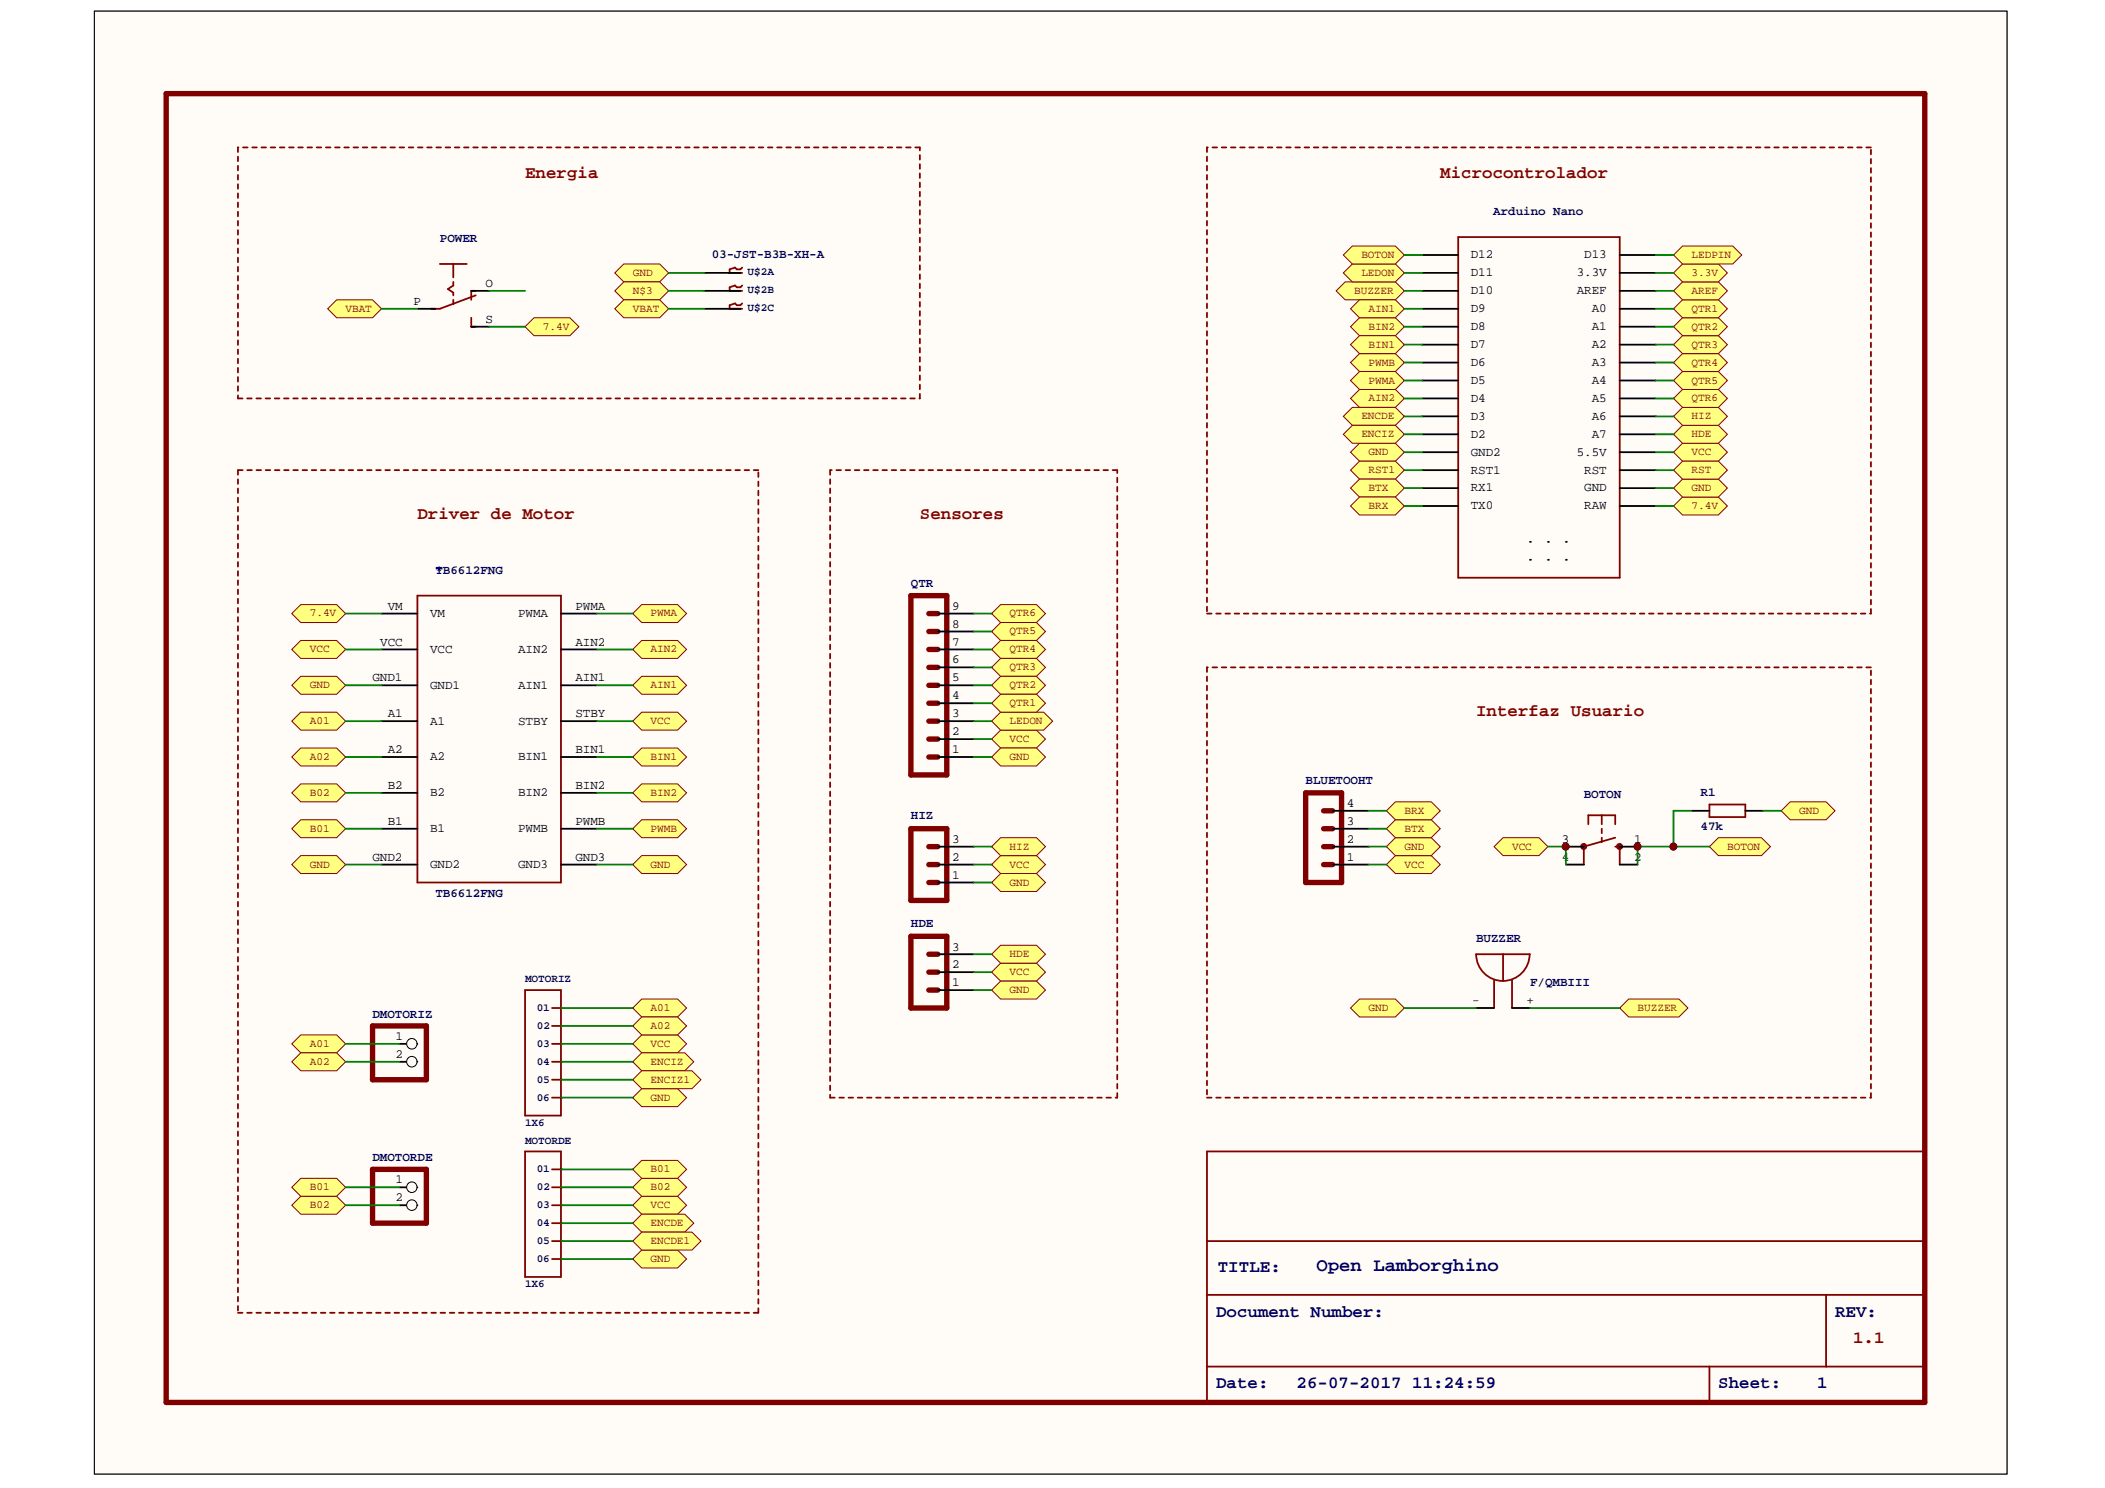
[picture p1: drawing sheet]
<svg xmlns="http://www.w3.org/2000/svg" width="297mm" height="210mm" viewBox="0 0 297 210" stroke-linecap="round" stroke-linejoin="round" font-family="sans-serif">
<defs><g id="words">
<text font-size="2.7" fill="#000080" x="185.8" y="179.3">Open Lamborghino</text>
<g font-size="2.4" fill="#800000">
<text x="74.1" y="25.1">Energia</text>
<text x="203.2" y="25.1">Microcontrolador</text>
<text x="58.9" y="73.2">Driver de Motor</text>
<text x="129.8" y="73.2">Sensores</text>
<text x="208.3" y="101">Interfaz Usuario</text>
<text x="261.5" y="189.5">1.1</text>
</g>
<g font-size="2.4" fill="#000080">
<text x="171.8" y="179.4">TITLE:</text>
<text x="171.6" y="185.7">Document Number:</text>
<text x="259" y="185.7">REV:</text>
<text x="171.6" y="195.8">Date:</text>
<text x="183" y="195.8">26-07-2017 11:24:59</text>
<text x="242.5" y="195.8">Sheet:</text>
<text x="256.4" y="195.8">1</text>
</g>
<g font-size="1.8" fill="#000080">
<text x="62.1" y="34.2">POWER</text>
<text x="210.7" y="30.4">Arduino Nano</text>
<text x="100.4" y="36.4">03-JST-B3B-XH-A</text>
<text x="61.4" y="81">*</text>
<text x="61.4" y="81">TB6612FNG</text>
<text x="128.5" y="82.7">QTR</text>
<text x="184.2" y="110.6">BLUETOOHT</text>
<text x="223.5" y="112.6">BOTON</text>
<text x="240" y="112.3">R1</text>
<text x="128.5" y="115.6">HIZ</text>
<text x="240" y="117.1">47k</text>
<text x="61.4" y="126.5">TB6612FNG</text>
<text x="128.5" y="130.8">HDE</text>
<text x="208.3" y="132.8">BUZZER</text>
<text x="52.6" y="143.5">DMOTORIZ</text>
<text x="215.9" y="139.1">F/QMBIII</text>
<text x="52.6" y="163.8">DMOTORDE</text>
</g>
<g font-size="1.8">
<text x="68.5" y="40.5">O</text>
<text x="207.5" y="36.4">D12</text>
<text x="207.5" y="39">D11</text>
<text x="207.5" y="41.5">D10</text>
<text x="222.5" y="39">3.3V</text>
<text x="222.5" y="41.5">AREF</text>
<text x="223.6" y="36.4">D13</text>
<text x="58.4" y="43">P</text>
<text x="68.5" y="45.6">S</text>
<text x="207.5" y="46.6">D8</text>
<text x="207.5" y="44">D9</text>
<text x="224.6" y="46.6">A1</text>
<text x="224.6" y="44">A0</text>
<text x="207.5" y="51.6">D6</text>
<text x="207.5" y="49.1">D7</text>
<text x="224.6" y="51.6">A3</text>
<text x="224.6" y="49.1">A2</text>
<text x="207.5" y="59.2">D3</text>
<text x="207.5" y="56.7">D4</text>
<text x="207.5" y="54.1">D5</text>
<text x="224.6" y="59.2">A6</text>
<text x="224.6" y="56.7">A5</text>
<text x="224.6" y="54.1">A4</text>
<text x="207.5" y="64.3">GND2</text>
<text x="207.5" y="61.7">D2</text>
<text x="222.5" y="64.3">5.5V</text>
<text x="224.6" y="61.7">A7</text>
<text x="207.5" y="71.8">TX0</text>
<text x="207.5" y="69.3">RX1</text>
<text x="207.5" y="66.8">RST1</text>
<text x="223.6" y="71.8">RAW</text>
<text x="223.6" y="69.3">GND</text>
<text x="223.6" y="66.8">RST</text>
<text x="54.7" y="86">VM</text>
<text x="60.7" y="87">VM</text>
<text x="73.1" y="87">PWMA</text>
<text x="81.2" y="86">PWMA</text>
<text x="134.3" y="88.6">8</text>
<text x="134.3" y="86">9</text>
<text x="53.7" y="91.1">VCC</text>
<text x="60.7" y="92.1">VCC</text>
<text x="73.1" y="92.1">AIN2</text>
<text x="81.2" y="91.1">AIN2</text>
<text x="134.3" y="93.6">6</text>
<text x="134.3" y="91.1">7</text>
<text x="52.6" y="96.1">GND1</text>
<text x="54.7" y="101.2">A1</text>
<text x="60.7" y="97.1">GND1</text>
<text x="73.1" y="97.1">AIN1</text>
<text x="81.2" y="101.2">STBY</text>
<text x="81.2" y="96.1">AIN1</text>
<text x="134.3" y="101.2">3</text>
<text x="134.3" y="98.7">4</text>
<text x="134.3" y="96.1">5</text>
<text x="54.7" y="106.3">A2</text>
<text x="60.7" y="102.2">A1</text>
<text x="60.7" y="107.3">A2</text>
<text x="73.1" y="102.2">STBY</text>
<text x="73.1" y="107.3">BIN1</text>
<text x="81.2" y="106.3">BIN1</text>
<text x="134.3" y="106.3">1</text>
<text x="134.3" y="103.7">2</text>
<text x="54.7" y="111.3">B2</text>
<text x="60.7" y="112.3">B2</text>
<text x="73.1" y="112.3">BIN2</text>
<text x="81.2" y="111.3">BIN2</text>
<text x="190.1" y="113.8">4</text>
<text x="54.7" y="116.4">B1</text>
<text x="60.7" y="117.4">B1</text>
<text x="73.1" y="117.4">PWMB</text>
<text x="81.2" y="116.4">PWMB</text>
<text x="134.3" y="118.9">3</text>
<text x="190.1" y="118.9">2</text>
<text x="190.1" y="116.4">3</text>
<text x="220.4" y="118.9">3</text>
<text x="230.6" y="118.9">1</text>
<text x="52.6" y="121.4">GND2</text>
<text x="60.7" y="122.4">GND2</text>
<text x="73.1" y="122.4">GND3</text>
<text x="81.2" y="121.4">GND3</text>
<text x="134.3" y="124">1</text>
<text x="134.3" y="121.4">2</text>
<text x="190.1" y="121.4">1</text>
<text x="220.4" y="121.4">4</text>
<text x="230.6" y="121.4">2</text>
<text x="134.3" y="136.6">2</text>
<text x="134.3" y="134.1">3</text>
<text x="134.3" y="139.1">1</text>
<text x="207.7" y="141.6">-</text>
<text x="215.4" y="141.6">+</text>
<text x="55.8" y="146.7">1</text>
<text x="55.8" y="149.2">2</text>
<text x="55.8" y="166.9">1</text>
<text x="55.8" y="169.5">2</text>
</g>
<g font-size="1.6" fill="#800000">
<text x="89.3" y="38.9">GND</text>
<text x="89.3" y="41.4">N$3</text>
<text x="191.1" y="41.4">BUZZER</text>
<text x="192.1" y="38.9">LEDON</text>
<text x="192.1" y="36.4">BOTON</text>
<text x="238.7" y="41.4">AREF</text>
<text x="238.7" y="38.9">3.3V</text>
<text x="238.7" y="36.4">LEDPIN</text>
<text x="48.8" y="44">VBAT</text>
<text x="76.6" y="46.5">7.4V</text>
<text x="89.3" y="44">VBAT</text>
<text x="193.1" y="46.5">BIN2</text>
<text x="193.1" y="44">AIN1</text>
<text x="238.7" y="46.5">QTR2</text>
<text x="238.7" y="44">QTR1</text>
<text x="193.1" y="51.6">PWMB</text>
<text x="193.1" y="49">BIN1</text>
<text x="238.7" y="51.6">QTR4</text>
<text x="238.7" y="49">QTR3</text>
<text x="192.1" y="59.2">ENCDE</text>
<text x="193.1" y="56.6">AIN2</text>
<text x="193.1" y="54.1">PWMA</text>
<text x="238.7" y="59.2">HIZ</text>
<text x="238.7" y="56.6">QTR6</text>
<text x="238.7" y="54.1">QTR5</text>
<text x="192.1" y="61.7">ENCIZ</text>
<text x="193.1" y="64.2">GND</text>
<text x="238.7" y="64.2">VCC</text>
<text x="238.7" y="61.7">HDE</text>
<text x="193.1" y="66.7">RST1</text>
<text x="193.1" y="69.3">BTX</text>
<text x="193.1" y="71.8">BRX</text>
<text x="238.7" y="71.8">7.4V</text>
<text x="238.7" y="69.3">GND</text>
<text x="238.7" y="66.7">RST</text>
<text x="43.7" y="87">7.4V</text>
<text x="91.8" y="87">PWMA</text>
<text x="142.5" y="87">QTR6</text>
<text x="142.5" y="89.5">QTR5</text>
<text x="43.7" y="92">VCC</text>
<text x="91.8" y="92">AIN2</text>
<text x="142.5" y="92">QTR4</text>
<text x="142.5" y="94.6">QTR3</text>
<text x="43.7" y="97.1">GND</text>
<text x="91.8" y="97.1">AIN1</text>
<text x="142.5" y="97.1">QTR2</text>
<text x="142.5" y="99.6">QTR1</text>
<text x="43.7" y="102.2">A01</text>
<text x="43.7" y="107.2">A02</text>
<text x="91.8" y="102.2">VCC</text>
<text x="91.8" y="107.2">BIN1</text>
<text x="142.5" y="104.7">VCC</text>
<text x="142.5" y="107.2">GND</text>
<text x="142.5" y="102.2">LEDON</text>
<text x="43.7" y="112.3">B02</text>
<text x="91.8" y="112.3">BIN2</text>
<text x="43.7" y="117.3">B01</text>
<text x="91.8" y="117.3">PWMB</text>
<text x="142.5" y="119.9">HIZ</text>
<text x="198.2" y="119.9">GND</text>
<text x="198.2" y="117.3">BTX</text>
<text x="198.2" y="114.8">BRX</text>
<text x="213.4" y="119.9">VCC</text>
<text x="243.7" y="119.9">BOTON</text>
<text x="253.9" y="114.8">GND</text>
<text x="43.7" y="122.4">GND</text>
<text x="91.8" y="122.4">GND</text>
<text x="142.5" y="122.4">VCC</text>
<text x="142.5" y="124.9">GND</text>
<text x="198.2" y="122.4">VCC</text>
<text x="142.5" y="137.6">VCC</text>
<text x="142.5" y="135">HDE</text>
<text x="91.8" y="142.6">A01</text>
<text x="142.5" y="140.1">GND</text>
<text x="193.1" y="142.6">GND</text>
<text x="231.1" y="142.6">BUZZER</text>
<text x="43.7" y="147.7">A01</text>
<text x="91.8" y="147.7">VCC</text>
<text x="91.8" y="145.2">A02</text>
<text x="43.7" y="150.2">A02</text>
<text x="91.8" y="155.2">GND</text>
<text x="91.8" y="150.2">ENCIZ</text>
<text x="91.8" y="152.7">ENCIZ1</text>
<text x="43.7" y="167.9">B01</text>
<text x="91.8" y="167.9">B02</text>
<text x="91.8" y="165.4">B01</text>
<text x="43.7" y="170.4">B02</text>
<text x="91.8" y="170.4">VCC</text>
<text x="91.8" y="172.9">ENCDE</text>
<text x="91.8" y="178">GND</text>
<text x="91.8" y="175.5">ENCDE1</text>
</g>
<g font-size="1.6" fill="#000080">
<text x="105.5" y="38.8">U$2A</text>
<text x="105.5" y="41.3">U$2B</text>
<text x="105.5" y="43.8">U$2C</text>
<text x="74.1" y="138.6">MOTORIZ</text>
<text x="75.7" y="142.6">01</text>
<text x="75.7" y="147.7">03</text>
<text x="75.8" y="145.2">02</text>
<text x="75.7" y="150.2">04</text>
<text x="75.7" y="152.7">05</text>
<text x="75.7" y="155.2">06</text>
<text x="74.1" y="158.8">1X6</text>
<text x="74.1" y="161.3">MOTORDE</text>
<text x="75.7" y="165.4">01</text>
<text x="75.8" y="167.9">02</text>
<text x="75.7" y="170.4">03</text>
<text x="75.7" y="172.9">04</text>
<text x="75.7" y="175.5">05</text>
<text x="75.7" y="178">06</text>
<text x="74.1" y="181.6">1X6</text>
</g>
</g></defs>
<path d="M13.3 1.6h269.9v206.3h-269.9z" fill="#fffcf8" stroke="#000" stroke-width=".14"/>
<g fill="#000080" stroke="#000080" stroke-width=".14">
<circle cx="220.9" cy="119.4" r=".49"/>
<circle cx="231.1" cy="119.4" r=".49"/>
<circle cx="236.1" cy="119.4" r=".49"/>
</g>
<g fill="none" stroke="#800000" stroke-width=".76">
<path d="M23.4 13.2h248.2v184.6h-248.2zM128.5 84h5.1v25.3h-5.1zM131.1 96.7h1.2M131.1 99.2h1.2M131.1 89.1h1.2M131.1 91.6h1.2M131.1 94.1h1.2M131.1 86.6h1.2M128.5 116.9h5.1v10.1h-5.1zM131.1 101.7h1.2M131.1 104.3h1.2M131.1 106.8h1.2"/>
<path d="M131.1 119.4h1.2M184.2 111.8h5.1v12.7h-5.1zM186.8 119.4h1.2M186.8 116.9h1.2M186.8 114.4h1.2M128.5 132.1h5.1v10.1h-5.1zM131.1 122h1.2M131.1 124.5h1.2M131.1 134.6h1.2M131.1 137.1h1.2M131.1 139.7h1.2M186.8 122h1.2"/>
<path d="M52.6 144.7h7.6v7.6h-7.6z"/>
<circle cx="223.5" cy="119.4" r=".1"/>
<circle cx="228.5" cy="119.4" r=".1"/>
</g>
<g fill="none" stroke="#800000" stroke-width=".25">
<path d="M62.1 37.2h3.8M64 37.2v1.9M64 39.8v.5l-.8 .5 .8 .5v.4M205.8 33.4h22.8v48.1h-22.8zM64 42.3v.6M66.5 44.8v1.3h.6M67.1 41.7l-5 1.9h-1.3M67.1 41h-.6v1.3M58.9 84h20.3v40.5h-20.3zM224.1 116.3v-1.3h3.8v1.3M226 115v1.3M226 116.9v.6"/>
<path d="M226 118.2v.6M227.9 119.4h.7v2.6M227.9 118.2l-4.4 1.2v2.6M241.2 113.5h5.1v1.8h-5.1zM74.1 139.7h5.1v17.7h-5.1zM210.8 138.3v3.9M212.1 134.6v3.8M213.4 138.3v3.9M215.8 134.6a3.8 3.8 0 0 1-3.7 3.8 3.8 3.8 0 0 1-3.8-3.8h7.6M77.9 142.2h1.3M77.9 144.7h1.3M77.9 147.3h1.3"/>
<path d="M77.9 149.8h1.3M77.9 152.3h1.3M77.9 154.8h1.3M74.1 162.4h5.1v17.7h-5.1zM77.9 175.1h1.3M77.9 165h1.3M77.9 167.5h1.3M77.9 170h1.3M77.9 172.5h1.3M77.9 177.6h1.3M170.3 162.4h101.3v35.4h-101.3zM170.3 175.1h101.3"/>
<path d="M170.3 182.7h101.3M170.3 192.8h101.3M241.2 192.8v5M257.7 182.7v10.1"/>
</g>
<g fill="none" stroke="#800000" stroke-width=".25" stroke-dasharray=".6 .6">
<path d="M33.6 20.8v35.4M129.8 20.8h-96.2M170.3 20.8v65.8M264 20.8h-93.7M33.6 56.2h96.2M129.8 56.2v-35.4M33.6 66.3v118.9M107 66.3h-73.4M117.1 66.3v88.5M157.7 66.3h-40.6M170.3 86.6h93.7M170.3 94.1v60.7"/>
<path d="M264 86.6v-65.8M264 94.1h-93.7M117.1 154.8h40.6M157.7 154.8v-88.5M170.3 154.8h93.7M264 154.8v-60.7M33.6 185.2h73.4M107 185.2v-118.9"/>
</g>
<g fill="none" stroke="#000" stroke-width=".25">
<path d="M200.7 38.5h5.1M200.7 36h5.1M228.6 38.5h5M228.6 36h5M58.9 43.6h2.5M66.5 41h2.5M66.5 46.1h2.5M200.7 41h5.1M200.7 58.7h5.1M200.7 56.2h5.1M200.7 53.7h5.1M200.7 51.1h5.1"/>
<path d="M200.7 48.6h5.1M200.7 46.1h5.1M200.7 43.6h5.1M228.6 41h5M228.6 58.7h5M228.6 56.2h5M228.6 53.7h5M228.6 51.1h5M228.6 48.6h5M228.6 46.1h5M228.6 43.6h5M200.7 71.4h5.1"/>
<path d="M200.7 68.9h5.1M200.7 66.3h5.1M200.7 63.8h5.1M200.7 61.3h5.1M215.9 79h.1M215.9 76.4h.1M218.4 79h.1M218.4 76.4h.1M221 79h.1M221 76.4h.1M228.6 71.4h5M228.6 68.9h5"/>
<path d="M228.6 66.3h5M228.6 63.8h5M228.6 61.3h5M53.8 96.7h5.1M53.8 91.6h5.1M53.8 86.6h5.1M79.2 96.7h5M79.2 91.6h5M79.2 86.6h5M132.3 96.7h5.1M132.3 91.6h5.1M132.3 86.6h5.1"/>
<path d="M132.3 99.2h5.1M132.3 94.1h5.1M132.3 89.1h5.1M53.8 101.7h5.1M53.8 106.8h5.1M53.8 111.8h5.1M53.8 116.9h5.1M79.2 101.7h5M79.2 106.8h5M79.2 111.8h5M79.2 116.9h5M132.3 101.7h5.1"/>
<path d="M132.3 106.8h5.1M132.3 104.3h5.1M132.3 119.4h5.1M188 116.9h5.1M188 119.4h5.1M188 114.4h5.1M221 119.4h2.5M228.6 119.4h2.5M238.7 114.4h2.5M246.3 114.4h2.5M53.8 122h5.1M79.2 122h5"/>
<path d="M132.3 122h5.1M132.3 124.5h5.1M132.3 139.7h5.1M132.3 137.1h5.1M132.3 134.6h5.1M188 122h5.1M221 122h2.5M228.6 122h2.5M56.4 147.3h2.5M79.2 142.2h.1M79.2 144.7h.1M79.2 147.3h.1"/>
<path d="M79.2 149.8h.1M79.2 152.3h.1M79.2 154.8h.1M208.3 142.2h2.5M213.4 142.2h2.5M79.2 165h.1M79.2 167.5h.1M79.2 170h.1M79.2 172.5h.1M79.2 175.1h.1M79.2 177.6h.1"/>
</g>
<circle cx="58.1" cy="147.2" r=".74" fill="#fffcf8" stroke="#000" stroke-width=".14"/>
<path d="M56.4 149.8h2.5" fill="none" stroke="#000" stroke-width=".25"/>
<circle cx="58.1" cy="149.8" r=".74" fill="#fffcf8" stroke="#000" stroke-width=".14"/>
<path d="M52.6 165h7.6v7.5h-7.6z" fill="none" stroke="#800000" stroke-width=".76"/>
<path d="M56.4 167.5h2.5" fill="none" stroke="#000" stroke-width=".25"/>
<circle cx="58.1" cy="167.5" r=".74" fill="#fffcf8" stroke="#000" stroke-width=".14"/>
<path d="M56.4 170h2.5" fill="none" stroke="#000" stroke-width=".25"/>
<circle cx="58.1" cy="170" r=".74" fill="#fffcf8" stroke="#000" stroke-width=".14"/>
<path d="M104.7 37.7l-.2 .3h-.5l-.3-.3-.7 .3v.5h1.7M104.7 40.3l-.2 .2h-.5l-.3-.2-.7 .2v.5h1.7M104.7 42.8l-.2 .3h-.5l-.3-.3-.7 .3v.5h1.7" fill="none" stroke="#800000" stroke-width=".25"/>
<path d="M99.4 38.5h5.1M99.4 41h5.1M99.4 43.6h5.1" fill="none" stroke="#000" stroke-width=".25"/>
<path d="M41.2 86.6l1.2-1.3h5.1l1.3 1.3-1.3 1.2h-5.1z" fill-rule="evenodd" fill="#ffff80" stroke="#800000" stroke-width=".14"/>
<path d="M48.8 86.6h5" fill="none" stroke="#008000" stroke-width=".25"/>
<path d="M236.2 71.4l1.2-1.3h5.1l1.3 1.3-1.3 1.2h-5.1z" fill-rule="evenodd" fill="#ffff80" stroke="#800000" stroke-width=".14"/>
<path d="M233.6 71.4h2.6" fill="none" stroke="#008000" stroke-width=".25"/>
<path d="M74.1 46.1l1.3-1.3h5l1.3 1.3-1.3 1.3h-5z" fill-rule="evenodd" fill="#ffff80" stroke="#800000" stroke-width=".14"/>
<path d="M69 46.1h5.1" fill="none" stroke="#008000" stroke-width=".25"/>
<path d="M41.2 91.6l1.2-1.3h5.1l1.3 1.3-1.3 1.3h-5.1z" fill-rule="evenodd" fill="#ffff80" stroke="#800000" stroke-width=".14"/>
<path d="M48.8 91.6h5" fill="none" stroke="#008000" stroke-width=".25"/>
<path d="M236.2 63.8l1.2-1.3h5.1l1.3 1.3-1.3 1.3h-5.1z" fill-rule="evenodd" fill="#ffff80" stroke="#800000" stroke-width=".14"/>
<path d="M233.6 63.8h2.6" fill="none" stroke="#008000" stroke-width=".25"/>
<path d="M139.9 104.3l1.3-1.3h5.1l1.2 1.3-1.2 1.2h-5.1z" fill-rule="evenodd" fill="#ffff80" stroke="#800000" stroke-width=".14"/>
<path d="M137.4 104.3h2.5" fill="none" stroke="#008000" stroke-width=".25"/>
<path d="M195.6 122l1.3-1.3h5.1l1.2 1.3-1.2 1.2h-5.1z" fill-rule="evenodd" fill="#ffff80" stroke="#800000" stroke-width=".14"/>
<path d="M193.1 122h2.5" fill="none" stroke="#008000" stroke-width=".25"/>
<path d="M210.8 119.4l1.3-1.2h5.1l1.2 1.2-1.2 1.3h-5.1z" fill-rule="evenodd" fill="#ffff80" stroke="#800000" stroke-width=".14"/>
<path d="M218.4 119.4h2.6v2.6" fill="none" stroke="#008000" stroke-width=".25"/>
<circle cx="220.9" cy="119.4" r=".49" fill="#800000" stroke="#800000" stroke-width=".14"/>
<path d="M89.3 170l1.3-1.2h5l1.3 1.2-1.3 1.3h-5z" fill-rule="evenodd" fill="#ffff80" stroke="#800000" stroke-width=".14"/>
<path d="M79.2 170h10.1" fill="none" stroke="#008000" stroke-width=".25"/>
<path d="M89.3 147.3l1.3-1.3h5l1.3 1.3-1.3 1.2h-5z" fill-rule="evenodd" fill="#ffff80" stroke="#800000" stroke-width=".14"/>
<path d="M79.2 147.3h10.1" fill="none" stroke="#008000" stroke-width=".25"/>
<path d="M89.3 101.7l1.3-1.2h5l1.3 1.2-1.3 1.3h-5z" fill-rule="evenodd" fill="#ffff80" stroke="#800000" stroke-width=".14"/>
<path d="M84.2 101.7h5.1" fill="none" stroke="#008000" stroke-width=".25"/>
<path d="M139.9 137.1l1.3-1.2h5.1l1.2 1.2-1.2 1.3h-5.1z" fill-rule="evenodd" fill="#ffff80" stroke="#800000" stroke-width=".14"/>
<path d="M137.4 137.1h2.5" fill="none" stroke="#008000" stroke-width=".25"/>
<path d="M139.9 122l1.3-1.3h5.1l1.2 1.3-1.2 1.2h-5.1z" fill-rule="evenodd" fill="#ffff80" stroke="#800000" stroke-width=".14"/>
<path d="M137.4 122h2.5" fill="none" stroke="#008000" stroke-width=".25"/>
<path d="M41.2 96.7l1.2-1.3h5.1l1.3 1.3-1.3 1.2h-5.1z" fill-rule="evenodd" fill="#ffff80" stroke="#800000" stroke-width=".14"/>
<path d="M48.8 96.7h5" fill="none" stroke="#008000" stroke-width=".25"/>
<path d="M41.2 122l1.2-1.3h5.1l1.3 1.3-1.3 1.2h-5.1z" fill-rule="evenodd" fill="#ffff80" stroke="#800000" stroke-width=".14"/>
<path d="M48.8 122h5" fill="none" stroke="#008000" stroke-width=".25"/>
<path d="M89.3 122l1.3-1.3h5l1.3 1.3-1.3 1.2h-5z" fill-rule="evenodd" fill="#ffff80" stroke="#800000" stroke-width=".14"/>
<path d="M84.2 122h5.1" fill="none" stroke="#008000" stroke-width=".25"/>
<path d="M190.6 63.8l1.2-1.3h5.1l1.3 1.3-1.3 1.3h-5.1z" fill-rule="evenodd" fill="#ffff80" stroke="#800000" stroke-width=".14"/>
<path d="M198.2 63.8h2.5" fill="none" stroke="#008000" stroke-width=".25"/>
<path d="M236.2 68.9l1.2-1.3h5.1l1.3 1.3-1.3 1.2h-5.1z" fill-rule="evenodd" fill="#ffff80" stroke="#800000" stroke-width=".14"/>
<path d="M233.6 68.9h2.6" fill="none" stroke="#008000" stroke-width=".25"/>
<path d="M139.9 106.8l1.3-1.3h5.1l1.2 1.3-1.2 1.3h-5.1z" fill-rule="evenodd" fill="#ffff80" stroke="#800000" stroke-width=".14"/>
<path d="M137.4 106.8h2.5" fill="none" stroke="#008000" stroke-width=".25"/>
<path d="M139.9 139.7l1.3-1.3h5.1l1.2 1.3-1.2 1.2h-5.1z" fill-rule="evenodd" fill="#ffff80" stroke="#800000" stroke-width=".14"/>
<path d="M137.4 139.7h2.5" fill="none" stroke="#008000" stroke-width=".25"/>
<path d="M139.9 124.5l1.3-1.3h5.1l1.2 1.3-1.2 1.3h-5.1z" fill-rule="evenodd" fill="#ffff80" stroke="#800000" stroke-width=".14"/>
<path d="M137.4 124.5h2.5" fill="none" stroke="#008000" stroke-width=".25"/>
<path d="M195.6 119.4l1.3-1.2h5.1l1.2 1.2-1.2 1.3h-5.1z" fill-rule="evenodd" fill="#ffff80" stroke="#800000" stroke-width=".14"/>
<path d="M193.1 119.4h2.5" fill="none" stroke="#008000" stroke-width=".25"/>
<path d="M86.8 38.5l1.2-1.3h5.1l1.3 1.3-1.3 1.3h-5.1z" fill-rule="evenodd" fill="#ffff80" stroke="#800000" stroke-width=".14"/>
<path d="M94.4 38.5h5" fill="none" stroke="#008000" stroke-width=".25"/>
<path d="M190.6 142.2l1.2-1.3h5.1l1.3 1.3-1.3 1.3h-5.1z" fill-rule="evenodd" fill="#ffff80" stroke="#800000" stroke-width=".14"/>
<path d="M198.2 142.2h10.1" fill="none" stroke="#008000" stroke-width=".25"/>
<path d="M251.3 114.4l1.3-1.3h5.1l1.2 1.3-1.2 1.2h-5.1z" fill-rule="evenodd" fill="#ffff80" stroke="#800000" stroke-width=".14"/>
<path d="M248.8 114.4h2.5" fill="none" stroke="#008000" stroke-width=".25"/>
<path d="M89.3 154.8l1.3-1.2h5l1.3 1.2-1.3 1.3h-5z" fill-rule="evenodd" fill="#ffff80" stroke="#800000" stroke-width=".14"/>
<path d="M79.2 154.8h10.1" fill="none" stroke="#008000" stroke-width=".25"/>
<path d="M89.3 177.6l1.3-1.3h5l1.3 1.3-1.3 1.3h-5z" fill-rule="evenodd" fill="#ffff80" stroke="#800000" stroke-width=".14"/>
<path d="M79.2 177.6h10.1" fill="none" stroke="#008000" stroke-width=".25"/>
<path d="M41.2 101.7l1.2-1.2h5.1l1.3 1.2-1.3 1.3h-5.1z" fill-rule="evenodd" fill="#ffff80" stroke="#800000" stroke-width=".14"/>
<path d="M48.8 101.7h5" fill="none" stroke="#008000" stroke-width=".25"/>
<path d="M89.3 142.2l1.3-1.3h5l1.3 1.3-1.3 1.3h-5z" fill-rule="evenodd" fill="#ffff80" stroke="#800000" stroke-width=".14"/>
<path d="M79.2 142.2h10.1" fill="none" stroke="#008000" stroke-width=".25"/>
<path d="M41.2 147.3l1.2-1.3h5.1l1.3 1.3-1.3 1.2h-5.1z" fill-rule="evenodd" fill="#ffff80" stroke="#800000" stroke-width=".14"/>
<path d="M48.8 147.3h7.6" fill="none" stroke="#008000" stroke-width=".25"/>
<path d="M41.2 106.8l1.2-1.3h5.1l1.3 1.3-1.3 1.3h-5.1z" fill-rule="evenodd" fill="#ffff80" stroke="#800000" stroke-width=".14"/>
<path d="M48.8 106.8h5" fill="none" stroke="#008000" stroke-width=".25"/>
<path d="M89.3 144.7l1.3-1.2h5l1.3 1.2-1.3 1.3h-5z" fill-rule="evenodd" fill="#ffff80" stroke="#800000" stroke-width=".14"/>
<path d="M79.2 144.7h10.1" fill="none" stroke="#008000" stroke-width=".25"/>
<path d="M41.2 149.8l1.2-1.3h5.1l1.3 1.3-1.3 1.2h-5.1z" fill-rule="evenodd" fill="#ffff80" stroke="#800000" stroke-width=".14"/>
<path d="M48.8 149.8h7.6" fill="none" stroke="#008000" stroke-width=".25"/>
<path d="M41.2 111.8l1.2-1.2h5.1l1.3 1.2-1.3 1.3h-5.1z" fill-rule="evenodd" fill="#ffff80" stroke="#800000" stroke-width=".14"/>
<path d="M48.8 111.8h5" fill="none" stroke="#008000" stroke-width=".25"/>
<path d="M89.3 167.5l1.3-1.3h5l1.3 1.3-1.3 1.3h-5z" fill-rule="evenodd" fill="#ffff80" stroke="#800000" stroke-width=".14"/>
<path d="M79.2 167.5h10.1" fill="none" stroke="#008000" stroke-width=".25"/>
<path d="M41.2 170l1.2-1.2h5.1l1.3 1.2-1.3 1.3h-5.1z" fill-rule="evenodd" fill="#ffff80" stroke="#800000" stroke-width=".14"/>
<path d="M48.8 170h7.6" fill="none" stroke="#008000" stroke-width=".25"/>
<path d="M41.2 116.9l1.2-1.3h5.1l1.3 1.3-1.3 1.3h-5.1z" fill-rule="evenodd" fill="#ffff80" stroke="#800000" stroke-width=".14"/>
<path d="M48.8 116.9h5" fill="none" stroke="#008000" stroke-width=".25"/>
<path d="M89.3 165l1.3-1.3h5l1.3 1.3-1.3 1.2h-5z" fill-rule="evenodd" fill="#ffff80" stroke="#800000" stroke-width=".14"/>
<path d="M79.2 165h10.1" fill="none" stroke="#008000" stroke-width=".25"/>
<path d="M41.2 167.5l1.2-1.3h5.1l1.3 1.3-1.3 1.3h-5.1z" fill-rule="evenodd" fill="#ffff80" stroke="#800000" stroke-width=".14"/>
<path d="M48.8 167.5h7.6" fill="none" stroke="#008000" stroke-width=".25"/>
<path d="M89.3 116.9l1.3-1.3h5l1.3 1.3-1.3 1.3h-5z" fill-rule="evenodd" fill="#ffff80" stroke="#800000" stroke-width=".14"/>
<path d="M84.2 116.9h5.1" fill="none" stroke="#008000" stroke-width=".25"/>
<path d="M190.6 51.1l1.2-1.2h5.1l1.3 1.2-1.3 1.3h-5.1z" fill-rule="evenodd" fill="#ffff80" stroke="#800000" stroke-width=".14"/>
<path d="M198.2 51.1h2.5" fill="none" stroke="#008000" stroke-width=".25"/>
<path d="M89.3 111.8l1.3-1.2h5l1.3 1.2-1.3 1.3h-5z" fill-rule="evenodd" fill="#ffff80" stroke="#800000" stroke-width=".14"/>
<path d="M84.2 111.8h5.1" fill="none" stroke="#008000" stroke-width=".25"/>
<path d="M190.6 46.1l1.2-1.3h5.1l1.3 1.3-1.3 1.3h-5.1z" fill-rule="evenodd" fill="#ffff80" stroke="#800000" stroke-width=".14"/>
<path d="M198.2 46.1h2.5" fill="none" stroke="#008000" stroke-width=".25"/>
<path d="M89.3 106.8l1.3-1.3h5l1.3 1.3-1.3 1.3h-5z" fill-rule="evenodd" fill="#ffff80" stroke="#800000" stroke-width=".14"/>
<path d="M84.2 106.8h5.1" fill="none" stroke="#008000" stroke-width=".25"/>
<path d="M190.6 48.6l1.2-1.2h5.1l1.3 1.2-1.3 1.3h-5.1z" fill-rule="evenodd" fill="#ffff80" stroke="#800000" stroke-width=".14"/>
<path d="M198.2 48.6h2.5" fill="none" stroke="#008000" stroke-width=".25"/>
<path d="M89.3 91.6l1.3-1.3h5l1.3 1.3-1.3 1.3h-5z" fill-rule="evenodd" fill="#ffff80" stroke="#800000" stroke-width=".14"/>
<path d="M84.2 91.6h5.1" fill="none" stroke="#008000" stroke-width=".25"/>
<path d="M190.6 56.2l1.2-1.3h5.1l1.3 1.3-1.3 1.3h-5.1z" fill-rule="evenodd" fill="#ffff80" stroke="#800000" stroke-width=".14"/>
<path d="M198.2 56.2h2.5" fill="none" stroke="#008000" stroke-width=".25"/>
<path d="M89.3 86.6l1.3-1.3h5l1.3 1.3-1.3 1.2h-5z" fill-rule="evenodd" fill="#ffff80" stroke="#800000" stroke-width=".14"/>
<path d="M84.2 86.6h5.1" fill="none" stroke="#008000" stroke-width=".25"/>
<path d="M190.6 53.7l1.2-1.3h5.1l1.3 1.3-1.3 1.2h-5.1z" fill-rule="evenodd" fill="#ffff80" stroke="#800000" stroke-width=".14"/>
<path d="M198.2 53.7h2.5" fill="none" stroke="#008000" stroke-width=".25"/>
<path d="M188.5 41l1.3-1.2h7.1l1.3 1.2-1.3 1.3h-7.1z" fill-rule="evenodd" fill="#ffff80" stroke="#800000" stroke-width=".14"/>
<path d="M198.2 41h2.5" fill="none" stroke="#008000" stroke-width=".25"/>
<path d="M228.6 142.2l1.2-1.3h7.1l1.3 1.3-1.3 1.3h-7.1z" fill-rule="evenodd" fill="#ffff80" stroke="#800000" stroke-width=".14"/>
<path d="M215.9 142.2h12.7" fill="none" stroke="#008000" stroke-width=".25"/>
<path d="M189.6 38.5l1.2-1.3h6.1l1.3 1.3-1.3 1.3h-6.1z" fill-rule="evenodd" fill="#ffff80" stroke="#800000" stroke-width=".14"/>
<path d="M198.2 38.5h2.5" fill="none" stroke="#008000" stroke-width=".25"/>
<path d="M139.9 101.7l1.3-1.2h6.1l1.2 1.2-1.2 1.3h-6.1z" fill-rule="evenodd" fill="#ffff80" stroke="#800000" stroke-width=".14"/>
<path d="M137.4 101.7h2.5" fill="none" stroke="#008000" stroke-width=".25"/>
<path d="M189.6 36l1.2-1.3h6.1l1.3 1.3-1.3 1.2h-6.1z" fill-rule="evenodd" fill="#ffff80" stroke="#800000" stroke-width=".14"/>
<path d="M198.2 36h2.5" fill="none" stroke="#008000" stroke-width=".25"/>
<path d="M241.2 119.4l1.3-1.2h6.1l1.2 1.2-1.2 1.3h-6.1z" fill-rule="evenodd" fill="#ffff80" stroke="#800000" stroke-width=".14"/>
<path d="M238.7 114.4h-2.5v5M241.2 119.4h-10.1v2.6" fill="none" stroke="#008000" stroke-width=".25"/>
<g fill="#800000" stroke="#800000" stroke-width=".14">
<circle cx="231.1" cy="119.4" r=".49"/>
<circle cx="236.1" cy="119.4" r=".49"/>
</g>
<path d="M189.6 58.7l1.2-1.2h6.1l1.3 1.2-1.3 1.3h-6.1z" fill-rule="evenodd" fill="#ffff80" stroke="#800000" stroke-width=".14"/>
<path d="M198.2 58.7h2.5" fill="none" stroke="#008000" stroke-width=".25"/>
<path d="M89.3 172.5l1.3-1.2h6l1.3 1.2-1.3 1.3h-6z" fill-rule="evenodd" fill="#ffff80" stroke="#800000" stroke-width=".14"/>
<path d="M79.2 172.5h10.1" fill="none" stroke="#008000" stroke-width=".25"/>
<path d="M189.6 61.3l1.2-1.3h6.1l1.3 1.3-1.3 1.2h-6.1z" fill-rule="evenodd" fill="#ffff80" stroke="#800000" stroke-width=".14"/>
<path d="M198.2 61.3h2.5" fill="none" stroke="#008000" stroke-width=".25"/>
<path d="M89.3 149.8l1.3-1.3h6l1.3 1.3-1.3 1.2h-6z" fill-rule="evenodd" fill="#ffff80" stroke="#800000" stroke-width=".14"/>
<path d="M79.2 149.8h10.1" fill="none" stroke="#008000" stroke-width=".25"/>
<path d="M190.6 66.3l1.2-1.2h5.1l1.3 1.2-1.3 1.3h-5.1z" fill-rule="evenodd" fill="#ffff80" stroke="#800000" stroke-width=".14"/>
<path d="M198.2 66.3h2.5" fill="none" stroke="#008000" stroke-width=".25"/>
<path d="M190.6 68.9l1.2-1.3h5.1l1.3 1.3-1.3 1.2h-5.1z" fill-rule="evenodd" fill="#ffff80" stroke="#800000" stroke-width=".14"/>
<path d="M198.2 68.9h2.5" fill="none" stroke="#008000" stroke-width=".25"/>
<path d="M195.6 116.9l1.3-1.3h5.1l1.2 1.3-1.2 1.3h-5.1z" fill-rule="evenodd" fill="#ffff80" stroke="#800000" stroke-width=".14"/>
<path d="M193.1 116.9h2.5" fill="none" stroke="#008000" stroke-width=".25"/>
<path d="M190.6 71.4l1.2-1.3h5.1l1.3 1.3-1.3 1.2h-5.1z" fill-rule="evenodd" fill="#ffff80" stroke="#800000" stroke-width=".14"/>
<path d="M198.2 71.4h2.5" fill="none" stroke="#008000" stroke-width=".25"/>
<path d="M195.6 114.4l1.3-1.3h5.1l1.2 1.3-1.2 1.2h-5.1z" fill-rule="evenodd" fill="#ffff80" stroke="#800000" stroke-width=".14"/>
<path d="M193.1 114.4h2.5" fill="none" stroke="#008000" stroke-width=".25"/>
<path d="M236.2 66.3l1.2-1.2h5.1l1.3 1.2-1.3 1.3h-5.1z" fill-rule="evenodd" fill="#ffff80" stroke="#800000" stroke-width=".14"/>
<path d="M233.6 66.3h2.6" fill="none" stroke="#008000" stroke-width=".25"/>
<path d="M236.2 61.3l1.2-1.3h5.1l1.3 1.3-1.3 1.2h-5.1z" fill-rule="evenodd" fill="#ffff80" stroke="#800000" stroke-width=".14"/>
<path d="M233.6 61.3h2.6" fill="none" stroke="#008000" stroke-width=".25"/>
<path d="M139.9 134.6l1.3-1.3h5.1l1.2 1.3-1.2 1.3h-5.1z" fill-rule="evenodd" fill="#ffff80" stroke="#800000" stroke-width=".14"/>
<path d="M137.4 134.6h2.5" fill="none" stroke="#008000" stroke-width=".25"/>
<path d="M236.2 58.7l1.2-1.2h5.1l1.3 1.2-1.3 1.3h-5.1z" fill-rule="evenodd" fill="#ffff80" stroke="#800000" stroke-width=".14"/>
<path d="M233.6 58.7h2.6" fill="none" stroke="#008000" stroke-width=".25"/>
<path d="M139.9 119.4l1.3-1.2h5.1l1.2 1.2-1.2 1.3h-5.1z" fill-rule="evenodd" fill="#ffff80" stroke="#800000" stroke-width=".14"/>
<path d="M137.4 119.4h2.5" fill="none" stroke="#008000" stroke-width=".25"/>
<path d="M236.2 56.2l1.2-1.3h5.1l1.3 1.3-1.3 1.3h-5.1z" fill-rule="evenodd" fill="#ffff80" stroke="#800000" stroke-width=".14"/>
<path d="M233.6 56.2h2.6" fill="none" stroke="#008000" stroke-width=".25"/>
<path d="M139.9 86.6l1.3-1.3h5.1l1.2 1.3-1.2 1.2h-5.1z" fill-rule="evenodd" fill="#ffff80" stroke="#800000" stroke-width=".14"/>
<path d="M137.4 86.6h2.5" fill="none" stroke="#008000" stroke-width=".25"/>
<path d="M236.2 53.7l1.2-1.3h5.1l1.3 1.3-1.3 1.2h-5.1z" fill-rule="evenodd" fill="#ffff80" stroke="#800000" stroke-width=".14"/>
<path d="M233.6 53.7h2.6" fill="none" stroke="#008000" stroke-width=".25"/>
<path d="M139.9 89.1l1.3-1.3h5.1l1.2 1.3-1.2 1.2h-5.1z" fill-rule="evenodd" fill="#ffff80" stroke="#800000" stroke-width=".14"/>
<path d="M137.4 89.1h2.5" fill="none" stroke="#008000" stroke-width=".25"/>
<path d="M236.2 51.1l1.2-1.2h5.1l1.3 1.2-1.3 1.3h-5.1z" fill-rule="evenodd" fill="#ffff80" stroke="#800000" stroke-width=".14"/>
<path d="M233.6 51.1h2.6" fill="none" stroke="#008000" stroke-width=".25"/>
<path d="M139.9 91.6l1.3-1.3h5.1l1.2 1.3-1.2 1.3h-5.1z" fill-rule="evenodd" fill="#ffff80" stroke="#800000" stroke-width=".14"/>
<path d="M137.4 91.6h2.5" fill="none" stroke="#008000" stroke-width=".25"/>
<path d="M236.2 48.6l1.2-1.2h5.1l1.3 1.2-1.3 1.3h-5.1z" fill-rule="evenodd" fill="#ffff80" stroke="#800000" stroke-width=".14"/>
<path d="M233.6 48.6h2.6" fill="none" stroke="#008000" stroke-width=".25"/>
<path d="M139.9 94.1l1.3-1.2h5.1l1.2 1.2-1.2 1.3h-5.1z" fill-rule="evenodd" fill="#ffff80" stroke="#800000" stroke-width=".14"/>
<path d="M137.4 94.1h2.5" fill="none" stroke="#008000" stroke-width=".25"/>
<path d="M236.2 46.1l1.2-1.3h5.1l1.3 1.3-1.3 1.3h-5.1z" fill-rule="evenodd" fill="#ffff80" stroke="#800000" stroke-width=".14"/>
<path d="M233.6 46.1h2.6" fill="none" stroke="#008000" stroke-width=".25"/>
<path d="M139.9 96.7l1.3-1.3h5.1l1.2 1.3-1.2 1.2h-5.1z" fill-rule="evenodd" fill="#ffff80" stroke="#800000" stroke-width=".14"/>
<path d="M137.4 96.7h2.5" fill="none" stroke="#008000" stroke-width=".25"/>
<path d="M236.2 43.6l1.2-1.3h5.1l1.3 1.3-1.3 1.2h-5.1z" fill-rule="evenodd" fill="#ffff80" stroke="#800000" stroke-width=".14"/>
<path d="M233.6 43.6h2.6" fill="none" stroke="#008000" stroke-width=".25"/>
<path d="M139.9 99.2l1.3-1.3h5.1l1.2 1.3-1.2 1.3h-5.1z" fill-rule="evenodd" fill="#ffff80" stroke="#800000" stroke-width=".14"/>
<path d="M137.4 99.2h2.5" fill="none" stroke="#008000" stroke-width=".25"/>
<path d="M236.2 41l1.2-1.2h5.1l1.3 1.2-1.3 1.3h-5.1z" fill-rule="evenodd" fill="#ffff80" stroke="#800000" stroke-width=".14"/>
<path d="M233.6 41h2.6" fill="none" stroke="#008000" stroke-width=".25"/>
<path d="M236.2 38.5l1.2-1.3h5.1l1.3 1.3-1.3 1.3h-5.1z" fill-rule="evenodd" fill="#ffff80" stroke="#800000" stroke-width=".14"/>
<path d="M233.6 38.5h2.6" fill="none" stroke="#008000" stroke-width=".25"/>
<path d="M236.2 36l1.2-1.3h7.1l1.3 1.3-1.3 1.2h-7.1z" fill-rule="evenodd" fill="#ffff80" stroke="#800000" stroke-width=".14"/>
<path d="M233.6 36h2.6" fill="none" stroke="#008000" stroke-width=".25"/>
<path d="M86.8 41l1.2-1.2h5.1l1.3 1.2-1.3 1.3h-5.1z" fill-rule="evenodd" fill="#ffff80" stroke="#800000" stroke-width=".14"/>
<path d="M94.4 41h5" fill="none" stroke="#008000" stroke-width=".25"/>
<path d="M86.8 43.6l1.2-1.3h5.1l1.3 1.3-1.3 1.2h-5.1z" fill-rule="evenodd" fill="#ffff80" stroke="#800000" stroke-width=".14"/>
<path d="M94.4 43.6h5" fill="none" stroke="#008000" stroke-width=".25"/>
<path d="M46.2 43.6l1.3-1.3h5.1l1.2 1.3-1.2 1.2h-5.1z" fill-rule="evenodd" fill="#ffff80" stroke="#800000" stroke-width=".14"/>
<path d="M53.8 43.6h5.1M69 41h5.1" fill="none" stroke="#008000" stroke-width=".25"/>
<path d="M89.3 152.3l1.3-1.3h7l1.3 1.3-1.3 1.3h-7z" fill-rule="evenodd" fill="#ffff80" stroke="#800000" stroke-width=".14"/>
<path d="M79.2 152.3h10.1" fill="none" stroke="#008000" stroke-width=".25"/>
<path d="M89.3 175.1l1.3-1.3h7l1.3 1.3-1.3 1.2h-7z" fill-rule="evenodd" fill="#ffff80" stroke="#800000" stroke-width=".14"/>
<path d="M79.2 175.1h10.1" fill="none" stroke="#008000" stroke-width=".25"/>
<path d="M190.6 43.6l1.2-1.3h5.1l1.3 1.3-1.3 1.2h-5.1z" fill-rule="evenodd" fill="#ffff80" stroke="#800000" stroke-width=".14"/>
<path d="M198.2 43.6h2.5" fill="none" stroke="#008000" stroke-width=".25"/>
<path d="M89.3 96.7l1.3-1.3h5l1.3 1.3-1.3 1.2h-5z" fill-rule="evenodd" fill="#ffff80" stroke="#800000" stroke-width=".14"/>
<path d="M84.2 96.7h5.1" fill="none" stroke="#008000" stroke-width=".25"/>
<use href="#words"/>
</svg>
